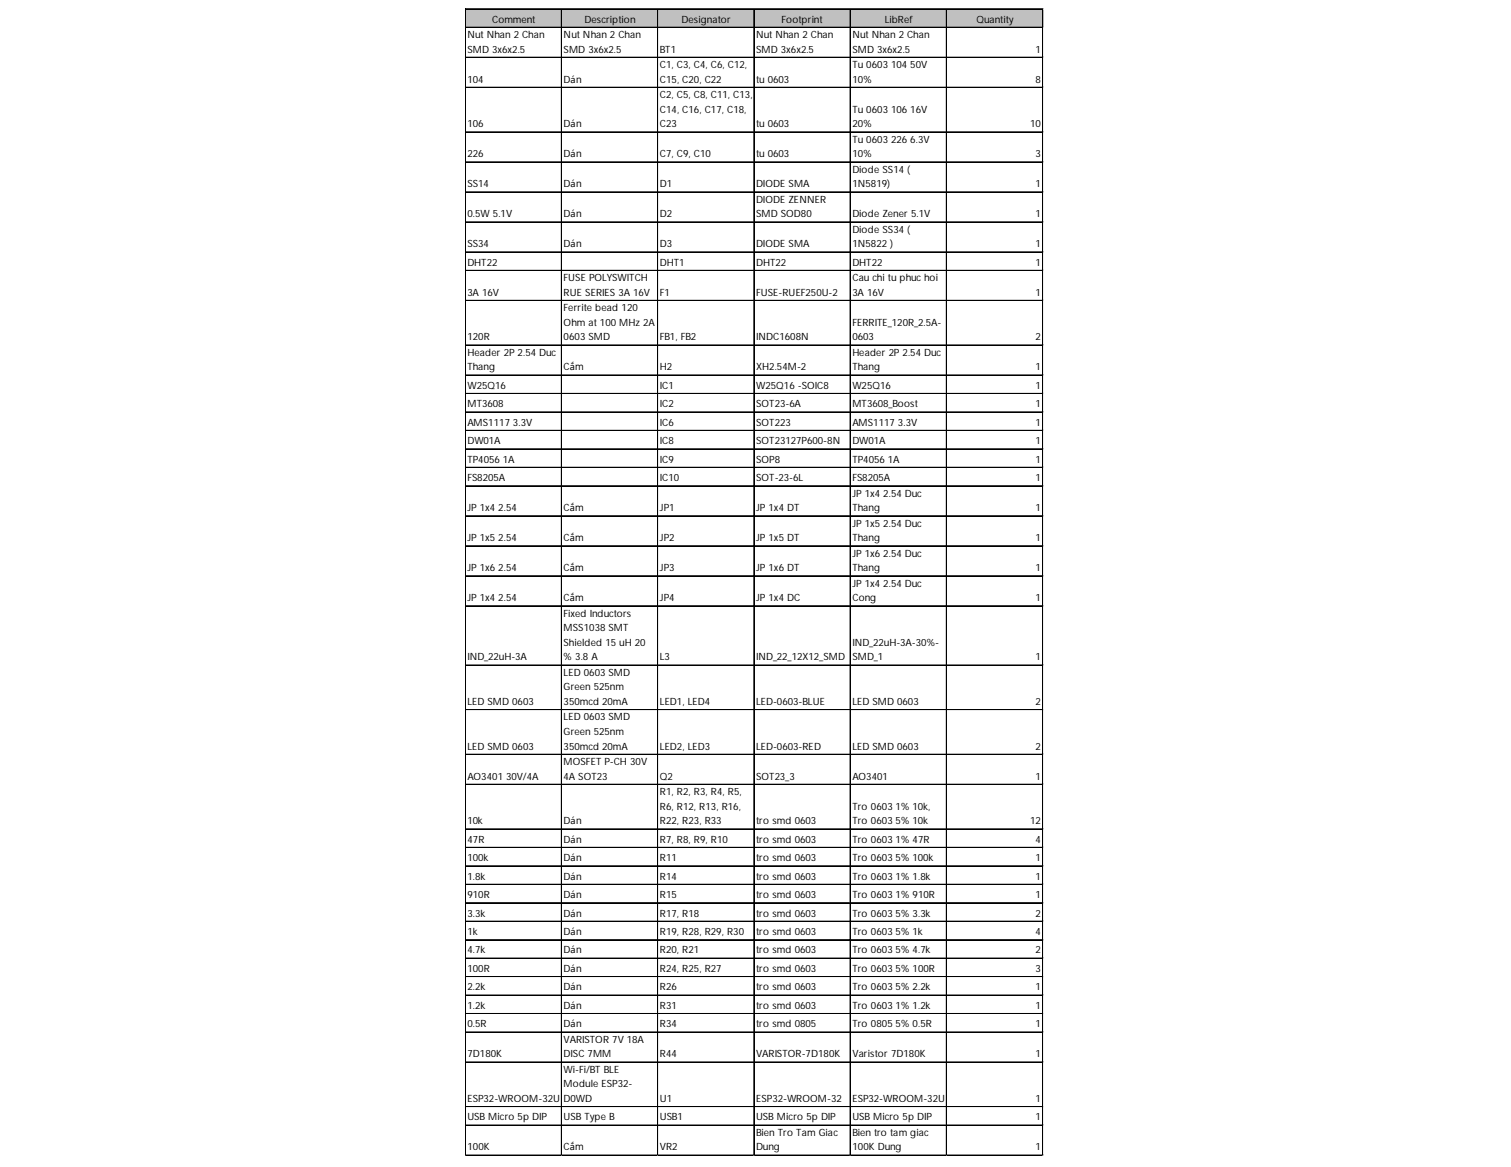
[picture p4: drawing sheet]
<svg xmlns="http://www.w3.org/2000/svg" width="279mm" height="216mm" viewBox="0 0 279 216" stroke-linecap="round" stroke-linejoin="round" font-family="sans-serif">
<defs><g id="words">
<g font-size="1.9">
<text x="91" y="4.2">Comment</text>
<text x="108.1" y="4.2">Description</text>
<text x="126" y="4.2">Designator</text>
<text x="144.5" y="4.2">Footprint</text>
<text x="163.6" y="4.2">LibRef</text>
<text x="180.5" y="4.2">Quantity</text>
<text x="86.4" y="7">Nut Nhan 2 Chan</text>
<text x="86.4" y="9.7">SMD 3x6x2.5</text>
<text x="104.2" y="7">Nut Nhan 2 Chan</text>
<text x="104.2" y="9.7">SMD 3x6x2.5</text>
<text x="122" y="9.7">BT1</text>
<text x="139.8" y="7">Nut Nhan 2 Chan</text>
<text x="139.8" y="9.7">SMD 3x6x2.5</text>
<text x="157.6" y="7">Nut Nhan 2 Chan</text>
<text x="157.6" y="9.7">SMD 3x6x2.5</text>
<text x="191.5" y="9.7">1</text>
<text x="86.4" y="15.3">104</text>
<text x="104.2" y="15.3">Dán</text>
<text x="122" y="12.6">C1, C3, C4, C6, C12,</text>
<text x="122" y="15.3">C15, C20, C22</text>
<text x="139.8" y="15.3">tu 0603</text>
<text x="157.6" y="12.6">Tu 0603 104 50V</text>
<text x="157.6" y="15.3">10%</text>
<text x="191.5" y="15.3">8</text>
<text x="86.4" y="23.5">106</text>
<text x="104.2" y="23.5">Dán</text>
<text x="122" y="18.1">C2, C5, C8, C11, C13,</text>
<text x="122" y="20.8">C14, C16, C17, C18,</text>
<text x="122" y="23.5">C23</text>
<text x="139.8" y="23.5">tu 0603</text>
<text x="157.6" y="20.8">Tu 0603 106 16V</text>
<text x="157.6" y="23.5">20%</text>
<text x="190.5" y="23.5">10</text>
<text x="86.4" y="29.1">226</text>
<text x="104.2" y="29.1">Dán</text>
<text x="122" y="29.1">C7, C9, C10</text>
<text x="139.8" y="29.1">tu 0603</text>
<text x="157.6" y="26.4">Tu 0603 226 6.3V</text>
<text x="157.6" y="29.1">10%</text>
<text x="191.5" y="29.1">3</text>
<text x="86.4" y="34.6">SS14</text>
<text x="104.2" y="34.6">Dán</text>
<text x="122" y="34.6">D1</text>
<text x="139.8" y="34.6">DIODE SMA</text>
<text x="157.6" y="31.9">Diode SS14 (</text>
<text x="157.6" y="34.6">1N5819)</text>
<text x="191.5" y="34.6">1</text>
<text x="86.4" y="40.2">0.5W 5.1V</text>
<text x="104.2" y="40.2">Dán</text>
<text x="122" y="40.2">D2</text>
<text x="139.8" y="37.5">DIODE ZENNER</text>
<text x="139.8" y="40.2">SMD SOD80</text>
<text x="157.6" y="40.2">Diode Zener 5.1V</text>
<text x="191.5" y="40.2">1</text>
<text x="86.4" y="45.7">SS34</text>
<text x="104.2" y="45.7">Dán</text>
<text x="122" y="45.7">D3</text>
<text x="139.8" y="45.7">DIODE SMA</text>
<text x="157.6" y="43">Diode SS34 (</text>
<text x="157.6" y="45.7">1N5822 )</text>
<text x="191.5" y="45.7">1</text>
<text x="86.4" y="49.2">DHT22</text>
<text x="104.2" y="52">FUSE POLYSWITCH</text>
<text x="122" y="49.2">DHT1</text>
<text x="139.8" y="49.2">DHT22</text>
<text x="157.6" y="49.2">DHT22</text>
<text x="157.6" y="52">Cau chi tu phuc hoi</text>
<text x="191.5" y="49.2">1</text>
<text x="86.4" y="54.7">3A 16V</text>
<text x="104.2" y="54.7">RUE SERIES 3A 16V</text>
<text x="104.2" y="57.6">Ferrite bead 120</text>
<text x="122" y="54.7">F1</text>
<text x="139.8" y="54.7">FUSE-RUEF250U-2</text>
<text x="157.6" y="54.7">3A 16V</text>
<text x="191.5" y="54.7">1</text>
<text x="86.4" y="63">120R</text>
<text x="86.4" y="65.8">Header 2P 2.54 Duc</text>
<text x="104.2" y="60.3">Ohm at 100 MHz 2A</text>
<text x="104.2" y="63">0603 SMD</text>
<text x="122" y="63">FB1, FB2</text>
<text x="139.8" y="63">INDC1608N</text>
<text x="157.6" y="60.3">FERRITE_120R_2.5A-</text>
<text x="157.6" y="63">0603</text>
<text x="157.6" y="65.8">Header 2P 2.54 Duc</text>
<text x="191.5" y="63">2</text>
<text x="86.4" y="68.5">Thang</text>
<text x="86.4" y="71.9">W25Q16</text>
<text x="104.2" y="68.5">Cắm</text>
<text x="122" y="68.5">H2</text>
<text x="122" y="71.9">IC1</text>
<text x="139.8" y="68.5">XH2.54M-2</text>
<text x="139.8" y="71.9">W25Q16 -SOIC8</text>
<text x="157.6" y="68.5">Thang</text>
<text x="157.6" y="71.9">W25Q16</text>
<text x="191.5" y="68.5">1</text>
<text x="191.5" y="71.9">1</text>
<text x="86.4" y="75.3">MT3608</text>
<text x="122" y="75.3">IC2</text>
<text x="139.8" y="75.3">SOT23-6A</text>
<text x="157.6" y="75.3">MT3608_Boost</text>
<text x="191.5" y="75.3">1</text>
<text x="86.4" y="78.8">AMS1117 3.3V</text>
<text x="86.4" y="82.2">DW01A</text>
<text x="122" y="78.8">IC6</text>
<text x="122" y="82.2">IC8</text>
<text x="139.8" y="78.8">SOT223</text>
<text x="139.8" y="82.2">SOT23127P600-8N</text>
<text x="157.6" y="78.8">AMS1117 3.3V</text>
<text x="157.6" y="82.2">DW01A</text>
<text x="191.5" y="78.8">1</text>
<text x="191.5" y="82.2">1</text>
<text x="86.4" y="85.6">TP4056 1A</text>
<text x="86.4" y="89">FS8205A</text>
<text x="122" y="85.6">IC9</text>
<text x="122" y="89">IC10</text>
<text x="139.8" y="85.6">SOP8</text>
<text x="139.8" y="89">SOT-23-6L</text>
<text x="157.6" y="85.6">TP4056 1A</text>
<text x="157.6" y="89">FS8205A</text>
<text x="191.5" y="85.6">1</text>
<text x="191.5" y="89">1</text>
<text x="86.4" y="94.6">JP 1x4 2.54</text>
<text x="104.2" y="94.6">Cắm</text>
<text x="122" y="94.6">JP1</text>
<text x="139.8" y="94.6">JP 1x4 DT</text>
<text x="157.6" y="91.9">JP 1x4 2.54 Duc</text>
<text x="157.6" y="94.6">Thang</text>
<text x="191.5" y="94.6">1</text>
<text x="86.4" y="100.1">JP 1x5 2.54</text>
<text x="104.2" y="100.1">Cắm</text>
<text x="122" y="100.1">JP2</text>
<text x="139.8" y="100.1">JP 1x5 DT</text>
<text x="157.6" y="97.4">JP 1x5 2.54 Duc</text>
<text x="157.6" y="100.1">Thang</text>
<text x="191.5" y="100.1">1</text>
<text x="86.4" y="105.7">JP 1x6 2.54</text>
<text x="104.2" y="105.7">Cắm</text>
<text x="122" y="105.7">JP3</text>
<text x="139.8" y="105.7">JP 1x6 DT</text>
<text x="157.6" y="103">JP 1x6 2.54 Duc</text>
<text x="157.6" y="105.7">Thang</text>
<text x="191.5" y="105.7">1</text>
<text x="86.4" y="111.2">JP 1x4 2.54</text>
<text x="104.2" y="111.2">Cắm</text>
<text x="122" y="111.2">JP4</text>
<text x="139.8" y="111.2">JP 1x4 DC</text>
<text x="157.6" y="108.5">JP 1x4 2.54 Duc</text>
<text x="157.6" y="111.2">Cong</text>
<text x="191.5" y="111.2">1</text>
<text x="104.2" y="114.1">Fixed Inductors</text>
<text x="104.2" y="116.8">MSS1038 SMT</text>
<text x="104.2" y="119.5">Shielded 15 uH 20</text>
<text x="157.6" y="119.5">IND_22uH-3A-30%-</text>
<text x="86.4" y="122.2">IND_22uH-3A</text>
<text x="104.2" y="122.2">% 3.8 A</text>
<text x="104.2" y="125">LED 0603 SMD</text>
<text x="122" y="122.2">L3</text>
<text x="139.8" y="122.2">IND_22_12X12_SMD</text>
<text x="157.6" y="122.2">SMD_1</text>
<text x="191.5" y="122.2">1</text>
<text x="86.4" y="130.4">LED SMD 0603</text>
<text x="104.2" y="127.7">Green 525nm</text>
<text x="104.2" y="130.4">350mcd 20mA</text>
<text x="122" y="130.4">LED1, LED4</text>
<text x="139.8" y="130.4">LED-0603-BLUE</text>
<text x="157.6" y="130.4">LED SMD 0603</text>
<text x="191.5" y="130.4">2</text>
<text x="104.2" y="133.3">LED 0603 SMD</text>
<text x="104.2" y="136">Green 525nm</text>
<text x="86.4" y="138.7">LED SMD 0603</text>
<text x="104.2" y="138.7">350mcd 20mA</text>
<text x="104.2" y="141.5">MOSFET P-CH 30V</text>
<text x="122" y="138.7">LED2, LED3</text>
<text x="139.8" y="138.7">LED-0603-RED</text>
<text x="157.6" y="138.7">LED SMD 0603</text>
<text x="191.5" y="138.7">2</text>
<text x="86.4" y="144.2">AO3401 30V/4A</text>
<text x="104.2" y="144.2">4A SOT23</text>
<text x="122" y="144.2">Q2</text>
<text x="122" y="147.1">R1, R2, R3, R4, R5,</text>
<text x="122" y="149.8">R6, R12, R13, R16,</text>
<text x="139.8" y="144.2">SOT23_3</text>
<text x="157.6" y="144.2">AO3401</text>
<text x="157.6" y="149.8">Tro 0603 1% 10k,</text>
<text x="191.5" y="144.2">1</text>
<text x="86.4" y="152.5">10k</text>
<text x="86.4" y="155.9">47R</text>
<text x="104.2" y="152.5">Dán</text>
<text x="104.2" y="155.9">Dán</text>
<text x="122" y="152.5">R22, R23, R33</text>
<text x="122" y="155.9">R7, R8, R9, R10</text>
<text x="139.8" y="152.5">tro smd 0603</text>
<text x="139.8" y="155.9">tro smd 0603</text>
<text x="157.6" y="152.5">Tro 0603 5% 10k</text>
<text x="157.6" y="155.9">Tro 0603 1% 47R</text>
<text x="190.5" y="152.5">12</text>
<text x="191.5" y="155.9">4</text>
<text x="86.4" y="159.3">100k</text>
<text x="104.2" y="159.3">Dán</text>
<text x="122" y="159.3">R11</text>
<text x="139.8" y="159.3">tro smd 0603</text>
<text x="157.6" y="159.3">Tro 0603 5% 100k</text>
<text x="191.5" y="159.3">1</text>
<text x="86.4" y="162.7">1.8k</text>
<text x="86.4" y="166.2">910R</text>
<text x="104.2" y="162.7">Dán</text>
<text x="104.2" y="166.2">Dán</text>
<text x="122" y="162.7">R14</text>
<text x="122" y="166.2">R15</text>
<text x="139.8" y="162.7">tro smd 0603</text>
<text x="139.8" y="166.2">tro smd 0603</text>
<text x="157.6" y="162.7">Tro 0603 1% 1.8k</text>
<text x="157.6" y="166.2">Tro 0603 1% 910R</text>
<text x="191.5" y="162.7">1</text>
<text x="191.5" y="166.2">1</text>
<text x="86.4" y="169.6">3.3k</text>
<text x="86.4" y="173">1k</text>
<text x="104.2" y="169.6">Dán</text>
<text x="104.2" y="173">Dán</text>
<text x="122" y="169.6">R17, R18</text>
<text x="122" y="173">R19, R28, R29, R30</text>
<text x="139.8" y="169.6">tro smd 0603</text>
<text x="139.8" y="173">tro smd 0603</text>
<text x="157.6" y="169.6">Tro 0603 5% 3.3k</text>
<text x="157.6" y="173">Tro 0603 5% 1k</text>
<text x="191.5" y="169.6">2</text>
<text x="191.5" y="173">4</text>
<text x="86.4" y="176.4">4.7k</text>
<text x="86.4" y="179.8">100R</text>
<text x="104.2" y="176.4">Dán</text>
<text x="104.2" y="179.8">Dán</text>
<text x="122" y="176.4">R20, R21</text>
<text x="122" y="179.8">R24, R25, R27</text>
<text x="139.8" y="176.4">tro smd 0603</text>
<text x="139.8" y="179.8">tro smd 0603</text>
<text x="157.6" y="176.4">Tro 0603 5% 4.7k</text>
<text x="157.6" y="179.8">Tro 0603 5% 100R</text>
<text x="191.5" y="176.4">2</text>
<text x="191.5" y="179.8">3</text>
<text x="86.4" y="183.2">2.2k</text>
<text x="104.2" y="183.2">Dán</text>
<text x="122" y="183.2">R26</text>
<text x="139.8" y="183.2">tro smd 0603</text>
<text x="157.6" y="183.2">Tro 0603 5% 2.2k</text>
<text x="191.5" y="183.2">1</text>
<text x="86.4" y="186.6">1.2k</text>
<text x="86.4" y="190.1">0.5R</text>
<text x="104.2" y="186.6">Dán</text>
<text x="104.2" y="190.1">Dán</text>
<text x="122" y="186.6">R31</text>
<text x="122" y="190.1">R34</text>
<text x="139.8" y="186.6">tro smd 0603</text>
<text x="139.8" y="190.1">tro smd 0805</text>
<text x="157.6" y="186.6">Tro 0603 1% 1.2k</text>
<text x="157.6" y="190.1">Tro 0805 5% 0.5R</text>
<text x="191.5" y="186.6">1</text>
<text x="191.5" y="190.1">1</text>
<text x="86.4" y="195.6">7D180K</text>
<text x="104.2" y="192.9">VARISTOR 7V 18A</text>
<text x="104.2" y="195.6">DISC 7MM</text>
<text x="122" y="195.6">R44</text>
<text x="139.8" y="195.6">VARISTOR-7D180K</text>
<text x="157.6" y="195.6">Varistor 7D180K</text>
<text x="191.5" y="195.6">1</text>
<text x="86.4" y="203.9">ESP32-WROOM-32U</text>
<text x="104.2" y="198.5">Wi-Fi/BT BLE</text>
<text x="104.2" y="201.2">Module ESP32-</text>
<text x="104.2" y="203.9">D0WD</text>
<text x="122" y="203.9">U1</text>
<text x="139.8" y="203.9">ESP32-WROOM-32</text>
<text x="157.6" y="203.9">ESP32-WROOM-32U</text>
<text x="191.5" y="203.9">1</text>
<text x="86.4" y="207.3">USB Micro 5p DIP</text>
<text x="104.2" y="207.3">USB Type B</text>
<text x="122" y="207.3">USB1</text>
<text x="139.8" y="207.3">USB Micro 5p DIP</text>
<text x="157.6" y="207.3">USB Micro 5p DIP</text>
<text x="191.5" y="207.3">1</text>
<text x="86.4" y="212.8">100K</text>
<text x="104.2" y="212.8">Cắm</text>
<text x="122" y="212.8">VR2</text>
<text x="139.8" y="210.1">Bien Tro Tam Giac</text>
<text x="139.8" y="212.8">Dung</text>
<text x="157.6" y="210.1">Bien tro tam giac</text>
<text x="157.6" y="212.8">100K Dung</text>
<text x="191.5" y="212.8">1</text>
</g>
</g></defs>
<path d="M86.1 1.7h106.8v3.5h-106.8z" fill="#c0c0c0"/>
<g fill="none" stroke="#000" stroke-width=".18">
<path d="M86 1.6v212.2M86.1 1.6v212.2M86.1 1.6h106.8M86.1 1.7h106.8M86.1 5h106.8M86.1 5.1h106.8M86.1 10.6h106.8M86.1 10.7h106.8M86.1 16.1h106.8M86.1 16.2h106.8M103.8 1.8v212M103.9 1.8v212"/>
<path d="M121.6 1.8v212M121.7 1.8v212M139.4 1.8v212M139.5 1.8v212M157.2 1.8v212M157.3 1.8v212M175 1.8v212M175.1 1.8v212M192.8 1.8v212M192.9 1.8v212M86.1 24.4h106.8M86.1 24.5h106.8"/>
<path d="M86.1 29.9h106.8M86.1 30h106.8M86.1 35.5h106.8M86.1 35.6h106.8M86.1 41h106.8M86.1 41.1h106.8M86.1 46.6h106.8M86.1 46.7h106.8M86.1 50h106.8M86.1 50.1h106.8M86.1 55.6h106.8M86.1 63.8h106.8"/>
<path d="M86.1 63.9h106.8M86.1 69.4h106.8M86.1 72.8h106.8M86.1 72.9h106.8M86.1 76.2h106.8M86.1 76.3h106.8M86.1 79.6h106.8M86.1 79.7h106.8M86.1 83h106.8M86.1 83.1h106.8M86.1 86.4h106.8M86.1 86.5h106.8"/>
<path d="M86.1 89.9h106.8M86.1 95.4h106.8M86.1 95.5h106.8M86.1 101h106.8M86.1 106.5h106.8M86.1 106.6h106.8M86.1 112.1h106.8M86.1 123h106.8M86.1 123.1h106.8M86.1 131.3h106.8M86.1 139.5h106.8M86.1 139.6h106.8"/>
<path d="M86.1 145.1h106.8M86.1 145.2h106.8M86.1 153.3h106.8M86.1 153.4h106.8M86.1 156.8h106.8M86.1 160.2h106.8M86.1 163.6h106.8M86.1 163.7h106.8M86.1 167h106.8M86.1 167.1h106.8M86.1 170.4h106.8M86.1 170.5h106.8"/>
<path d="M86.1 173.8h106.8M86.1 173.9h106.8M86.1 177.2h106.8M86.1 177.3h106.8M86.1 180.7h106.8M86.1 184.1h106.8M86.1 184.2h106.8M86.1 187.5h106.8M86.1 187.6h106.8M86.1 190.9h106.8M86.1 191h106.8M86.1 196.5h106.8"/>
<path d="M86.1 204.7h106.8M86.1 204.8h106.8M86.1 208.1h106.8M86.1 208.2h106.8M86.1 213.7h106.8M86.1 213.8h106.8"/>
</g>
<path d="M86 213.8v.1" fill="none" stroke="#d4d4d4" stroke-width=".18"/>
<path d="M86 213.8l.1 .1z" fill="#d4d4d4"/>
<path d="M103.8 213.8v.1" fill="none" stroke="#d4d4d4" stroke-width=".18"/>
<path d="M103.8 213.8l.1 .1z" fill="#d4d4d4"/>
<path d="M121.6 213.8v.1" fill="none" stroke="#d4d4d4" stroke-width=".18"/>
<path d="M121.6 213.8l.1 .1z" fill="#d4d4d4"/>
<path d="M139.4 213.8v.1" fill="none" stroke="#d4d4d4" stroke-width=".18"/>
<path d="M139.4 213.8l.1 .1z" fill="#d4d4d4"/>
<path d="M157.2 213.8v.1" fill="none" stroke="#d4d4d4" stroke-width=".18"/>
<path d="M157.2 213.8l.1 .1z" fill="#d4d4d4"/>
<path d="M175 213.8v.1" fill="none" stroke="#d4d4d4" stroke-width=".18"/>
<path d="M175 213.8l.1 .1z" fill="#d4d4d4"/>
<path d="M192.8 213.8v.1" fill="none" stroke="#d4d4d4" stroke-width=".18"/>
<path d="M192.8 213.8l.1 .1z" fill="#d4d4d4"/>
<path d="M192.9 1.6h.1" fill="none" stroke="#d4d4d4" stroke-width=".18"/>
<path d="M192.9 1.6l.1 .2z" fill="#d4d4d4"/>
<path d="M192.9 5h.1" fill="none" stroke="#d4d4d4" stroke-width=".18"/>
<path d="M192.9 5l.1 .2z" fill="#d4d4d4"/>
<path d="M192.9 10.6h.1" fill="none" stroke="#d4d4d4" stroke-width=".18"/>
<path d="M192.9 10.6l.1 .1z" fill="#d4d4d4"/>
<path d="M192.9 16.1h.1" fill="none" stroke="#d4d4d4" stroke-width=".18"/>
<path d="M192.9 16.1l.1 .2z" fill="#d4d4d4"/>
<path d="M192.9 24.4h.1" fill="none" stroke="#d4d4d4" stroke-width=".18"/>
<path d="M192.9 24.4l.1 .1z" fill="#d4d4d4"/>
<path d="M192.9 29.9h.1" fill="none" stroke="#d4d4d4" stroke-width=".18"/>
<path d="M192.9 29.9l.1 .2z" fill="#d4d4d4"/>
<path d="M192.9 35.5h.1" fill="none" stroke="#d4d4d4" stroke-width=".18"/>
<path d="M192.9 35.5l.1 .1z" fill="#d4d4d4"/>
<path d="M192.9 41h.1" fill="none" stroke="#d4d4d4" stroke-width=".18"/>
<path d="M192.9 41l.1 .2z" fill="#d4d4d4"/>
<path d="M192.9 46.6h.1" fill="none" stroke="#d4d4d4" stroke-width=".18"/>
<path d="M192.9 46.6l.1 .1z" fill="#d4d4d4"/>
<path d="M192.9 50h.1" fill="none" stroke="#d4d4d4" stroke-width=".18"/>
<path d="M192.9 50l.1 .1z" fill="#d4d4d4"/>
<path d="M192.9 55.6h.1" fill="none" stroke="#d4d4d4" stroke-width=".18"/>
<path d="M192.9 55.6l.1 .1z" fill="#d4d4d4"/>
<path d="M192.9 63.8h.1" fill="none" stroke="#d4d4d4" stroke-width=".18"/>
<path d="M192.9 63.8l.1 .2z" fill="#d4d4d4"/>
<path d="M192.9 69.4h.1" fill="none" stroke="#d4d4d4" stroke-width=".18"/>
<path d="M192.9 69.4l.1 .1z" fill="#d4d4d4"/>
<path d="M192.9 72.8h.1" fill="none" stroke="#d4d4d4" stroke-width=".18"/>
<path d="M192.9 72.8l.1 .1z" fill="#d4d4d4"/>
<path d="M192.9 76.2h.1" fill="none" stroke="#d4d4d4" stroke-width=".18"/>
<path d="M192.9 76.2l.1 .1z" fill="#d4d4d4"/>
<path d="M192.9 79.6h.1" fill="none" stroke="#d4d4d4" stroke-width=".18"/>
<path d="M192.9 79.6l.1 .2z" fill="#d4d4d4"/>
<path d="M192.9 83h.1" fill="none" stroke="#d4d4d4" stroke-width=".18"/>
<path d="M192.9 83l.1 .2z" fill="#d4d4d4"/>
<path d="M192.9 86.4h.1" fill="none" stroke="#d4d4d4" stroke-width=".18"/>
<path d="M192.9 86.4l.1 .2z" fill="#d4d4d4"/>
<path d="M192.9 89.9h.1" fill="none" stroke="#d4d4d4" stroke-width=".18"/>
<path d="M192.9 89.9l.1 .1z" fill="#d4d4d4"/>
<path d="M192.9 95.4h.1" fill="none" stroke="#d4d4d4" stroke-width=".18"/>
<path d="M192.9 95.4l.1 .2z" fill="#d4d4d4"/>
<path d="M192.9 101h.1" fill="none" stroke="#d4d4d4" stroke-width=".18"/>
<path d="M192.9 101l.1 .1z" fill="#d4d4d4"/>
<path d="M192.9 106.5h.1" fill="none" stroke="#d4d4d4" stroke-width=".18"/>
<path d="M192.9 106.5l.1 .2z" fill="#d4d4d4"/>
<path d="M192.9 112.1h.1" fill="none" stroke="#d4d4d4" stroke-width=".18"/>
<path d="M192.9 112.1l.1 .1z" fill="#d4d4d4"/>
<path d="M192.9 123h.1" fill="none" stroke="#d4d4d4" stroke-width=".18"/>
<path d="M192.9 123l.1 .2z" fill="#d4d4d4"/>
<path d="M192.9 131.3h.1" fill="none" stroke="#d4d4d4" stroke-width=".18"/>
<path d="M192.9 131.3l.1 .1z" fill="#d4d4d4"/>
<path d="M192.9 139.5h.1" fill="none" stroke="#d4d4d4" stroke-width=".18"/>
<path d="M192.9 139.5l.1 .2z" fill="#d4d4d4"/>
<path d="M192.9 145.1h.1" fill="none" stroke="#d4d4d4" stroke-width=".18"/>
<path d="M192.9 145.1l.1 .1z" fill="#d4d4d4"/>
<path d="M192.9 153.3h.1" fill="none" stroke="#d4d4d4" stroke-width=".18"/>
<path d="M192.9 153.3l.1 .2z" fill="#d4d4d4"/>
<path d="M192.9 156.8h.1" fill="none" stroke="#d4d4d4" stroke-width=".18"/>
<path d="M192.9 156.8l.1 .1z" fill="#d4d4d4"/>
<path d="M192.9 160.2h.1" fill="none" stroke="#d4d4d4" stroke-width=".18"/>
<path d="M192.9 160.2l.1 .1z" fill="#d4d4d4"/>
<path d="M192.9 163.6h.1" fill="none" stroke="#d4d4d4" stroke-width=".18"/>
<path d="M192.9 163.6l.1 .1z" fill="#d4d4d4"/>
<path d="M192.9 167h.1" fill="none" stroke="#d4d4d4" stroke-width=".18"/>
<path d="M192.9 167l.1 .1z" fill="#d4d4d4"/>
<path d="M192.9 170.4h.1" fill="none" stroke="#d4d4d4" stroke-width=".18"/>
<path d="M192.9 170.4l.1 .2z" fill="#d4d4d4"/>
<path d="M192.9 173.8h.1" fill="none" stroke="#d4d4d4" stroke-width=".18"/>
<path d="M192.9 173.8l.1 .2z" fill="#d4d4d4"/>
<path d="M192.9 177.2h.1" fill="none" stroke="#d4d4d4" stroke-width=".18"/>
<path d="M192.9 177.2l.1 .2z" fill="#d4d4d4"/>
<path d="M192.9 180.7h.1" fill="none" stroke="#d4d4d4" stroke-width=".18"/>
<path d="M192.9 180.7l.1 .1z" fill="#d4d4d4"/>
<path d="M192.9 184.1h.1" fill="none" stroke="#d4d4d4" stroke-width=".18"/>
<path d="M192.9 184.1l.1 .1z" fill="#d4d4d4"/>
<path d="M192.9 187.5h.1" fill="none" stroke="#d4d4d4" stroke-width=".18"/>
<path d="M192.9 187.5l.1 .1z" fill="#d4d4d4"/>
<path d="M192.9 190.9h.1" fill="none" stroke="#d4d4d4" stroke-width=".18"/>
<path d="M192.9 190.9l.1 .2z" fill="#d4d4d4"/>
<path d="M192.9 196.5h.1" fill="none" stroke="#d4d4d4" stroke-width=".18"/>
<path d="M192.9 196.5l.1 .1z" fill="#d4d4d4"/>
<path d="M192.9 204.7h.1" fill="none" stroke="#d4d4d4" stroke-width=".18"/>
<path d="M192.9 204.7l.1 .2z" fill="#d4d4d4"/>
<path d="M192.9 208.1h.1" fill="none" stroke="#d4d4d4" stroke-width=".18"/>
<path d="M192.9 208.1l.1 .2z" fill="#d4d4d4"/>
<path d="M192.9 213.7h.1" fill="none" stroke="#d4d4d4" stroke-width=".18"/>
<path d="M192.9 213.7l.1 .1z" fill="#d4d4d4"/>
<use href="#words"/>
</svg>
